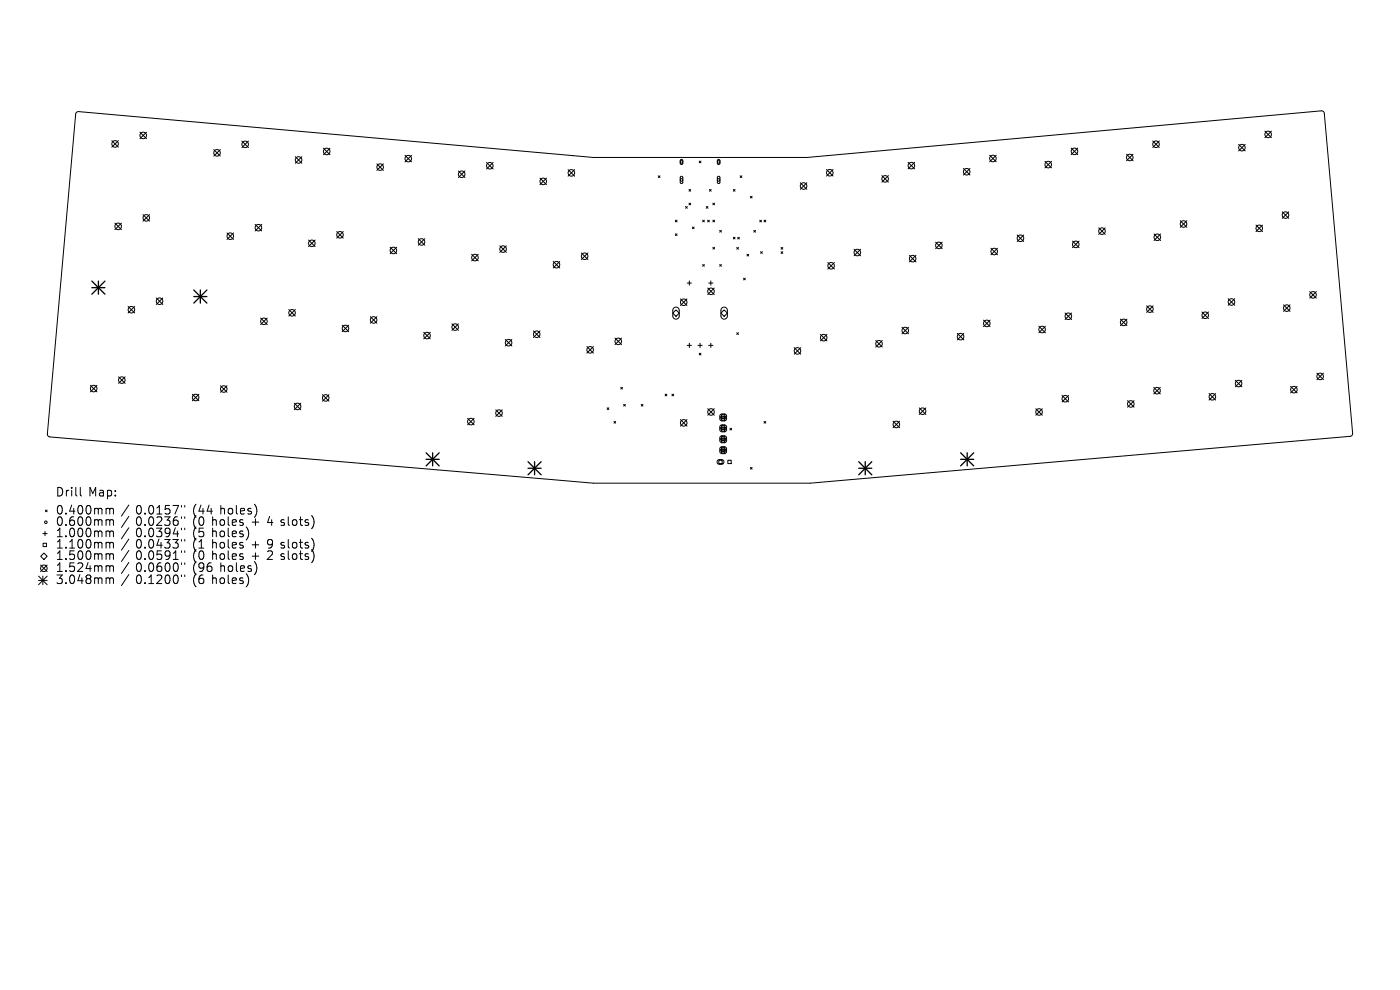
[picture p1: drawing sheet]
<svg xmlns="http://www.w3.org/2000/svg" width="297mm" height="210mm" viewBox="0 0 297 210" stroke-linecap="round" stroke-linejoin="round" font-family="sans-serif">
<defs><g id="words">
<g font-size="2.5">
<text x="11.8" y="105.7">Drill</text>
<text x="18.7" y="105.7">Map:</text>
<text x="11.8" y="109.5">0.400mm</text>
<text x="11.8" y="111.9">0.600mm</text>
<text x="28.8" y="109.5">0.0157&quot;</text>
<text x="28.8" y="111.9">0.0236&quot;</text>
<text x="40.9" y="109.5">(44</text>
<text x="40.9" y="111.9">(0</text>
<text x="45" y="111.9">holes</text>
<text x="46.8" y="109.5">holes)</text>
<text x="53.5" y="111.9">+</text>
<text x="57" y="111.9">4 slots)</text>
<text x="11.8" y="114.3">1.000mm</text>
<text x="11.8" y="116.7">1.100mm</text>
<text x="11.8" y="119.1">1.500mm</text>
<text x="28.8" y="114.3">0.0394&quot;</text>
<text x="28.8" y="116.7">0.0433&quot;</text>
<text x="28.8" y="119.1">0.0591&quot;</text>
<text x="40.9" y="114.3">(5</text>
<text x="40.9" y="116.7">(1</text>
<text x="40.9" y="119.1">(0</text>
<text x="45" y="114.3">holes)</text>
<text x="45" y="116.7">holes</text>
<text x="45" y="119.1">holes</text>
<text x="53.5" y="116.7">+</text>
<text x="53.5" y="119.1">+</text>
<text x="57" y="116.7">9 slots)</text>
<text x="57" y="119.1">2 slots)</text>
<text x="11.8" y="121.7">1.524mm</text>
<text x="11.8" y="124.3">3.048mm</text>
<text x="28.8" y="121.7">0.0600&quot;</text>
<text x="28.8" y="124.3">0.1200&quot;</text>
<text x="40.9" y="121.7">(96</text>
<text x="40.9" y="124.3">(6</text>
<text x="45" y="124.3">holes)</text>
<text x="46.8" y="121.7">holes)</text>
</g>
</g></defs>
<g fill="none" stroke="#000" stroke-width=".21">
<path d="M16.3 23.8l.4-.1 109.1 9.7h45.4l109.3-9.9 .2 .1 .2 .4 6 68.1-.2 .3-.2 .2-114.6 9.9h-46l-115.4-9.8-.3-.2-.2-.4 6.1-67.9zM23.7 29.8l1.4 1.4M25.1 29.8l-1.4 1.4M29.7 28l1.4 1.4M31.1 28l-1.4 1.4M45.3 31.7l1.4 1.4M46.7 31.7l-1.4 1.4M51.3 29.9l1.4 1.4M52.7 29.9l-1.4 1.4M62.6 33.2l1.4 1.4M64 33.2l-1.4 1.4M68.6 31.4l1.4 1.4"/>
<path d="M70 31.4l-1.4 1.4M79.9 34.8l1.4 1.3M81.3 34.8l-1.4 1.3M85.9 33l1.4 1.3M87.3 33l-1.4 1.3M97.2 36.3l1.4 1.4M98.6 36.3l-1.4 1.4M103.2 34.5l1.4 1.4M104.6 34.5l-1.4 1.4M114.6 37.8l1.3 1.4M115.9 37.8l-1.3 1.4M120.5 36l1.4 1.4"/>
<path d="M121.9 36l-1.4 1.4M139.7 37.3l.3 .4M140 37.3l-.3 .4M144.4 33.9l.3-.1 .1 .2v.7l-.1 .2-.4-.2zM144.4 37.5l.3-.1 .1 .2v1.1l-.2 .2-.3-.2zM148.3 34.2l.4 .3M148.7 34.2l-.4 .3M152.3 33.9l.2-.1 .2 .2v.7l-.2 .2-.3-.2zM152.3 37.5l.3-.1 .1 .2v1.1l-.2 .2-.3-.2zM157 37.3l.4 .4M157.4 37.3l-.4 .4M169.8 38.8l1.4 1.4"/>
<path d="M171.2 38.8l-1.4 1.4M175.3 36l1.4 1.3M176.7 36l-1.4 1.3M187.1 37.3l1.4 1.3M188.5 37.3l-1.4 1.3M192.6 34.4l1.4 1.4M194 34.4l-1.4 1.4M204.4 35.7l1.4 1.4M205.8 35.7l-1.4 1.4M209.9 32.9l1.4 1.4M211.3 32.9l-1.4 1.4M221.7 34.2l1.4 1.4"/>
<path d="M223.1 34.2l-1.4 1.4M227.2 31.4l1.4 1.4M228.6 31.4l-1.4 1.4M239 32.7l1.4 1.4M240.4 32.7l-1.4 1.4M244.5 29.9l1.4 1.4M245.9 29.9l-1.4 1.4M262.8 30.6l1.4 1.4M264.2 30.6l-1.4 1.4M268.3 27.8l1.4 1.4M269.7 27.8l-1.4 1.4M24.4 47.3l1.4 1.4"/>
<path d="M25.8 47.3l-1.4 1.4M30.3 45.5l1.4 1.4M31.7 45.5l-1.4 1.4M48.2 49.4l1.3 1.4M49.5 49.4l-1.3 1.4M54.1 47.6l1.4 1.4M55.5 47.6l-1.4 1.4M65.5 50.9l1.3 1.4M66.8 50.9l-1.3 1.4M71.4 49.1l1.4 1.4M72.8 49.1l-1.4 1.4M82.8 52.4l1.3 1.4"/>
<path d="M84.1 52.4l-1.3 1.4M88.7 50.6l1.4 1.4M90.1 50.6l-1.4 1.4M100.1 53.9l1.4 1.4M101.5 53.9l-1.4 1.4M106 52.1l1.4 1.4M107.4 52.1l-1.4 1.4M117.4 55.5l1.4 1.4M118.8 55.5l-1.4 1.4M123.3 53.7l1.4 1.3M124.7 53.7l-1.4 1.3M143.3 46.7l.3 .4"/>
<path d="M143.3 49.6l.3 .4M143.6 46.7l-.3 .4M143.6 49.6l-.3 .4M145.4 43.8l.4 .4M145.8 43.8l-.4 .4M146.2 40.2l.3 .4M146.2 43.1l.3 .4M146.2 59.6v.9M146.5 43.1l-.3 .4M146.5 40.2l-.3 .4M146.9 48.2l.4 .3M147.3 48.2l-.4 .3"/>
<path d="M149.1 46.7l.3 .4M149.1 56.1l.3 .4M149.4 46.7l-.3 .4M149.4 56.1l-.3 .4M149.8 43.8l.4 .4M150.1 46.7l.4 .4M150.2 43.8l-.4 .4M150.5 46.7l-.4 .4M150.5 40.2l.4 .4M150.8 59.6v.9M150.9 40.2l-.4 .4M151.2 52.5l.4 .3"/>
<path d="M151.2 43.1l.4 .4M151.2 46.7l.4 .4M151.6 43.1l-.4 .4M151.6 46.7l-.4 .4M151.6 52.5l-.4 .3M152.7 56.1l.3 .4M152.7 48.9l.3 .3M153 48.9l-.3 .3M153 56.1l-.3 .4M155.6 40.2l.3 .4M155.6 50.3l.3 .4M155.9 40.2l-.3 .4"/>
<path d="M155.9 50.3l-.3 .4M156.3 52.5l.4 .4M156.5 50.3l.4 .4M156.7 52.5l-.4 .4M156.9 50.3l-.4 .4M157.7 59l.4 .4M158.1 59l-.4 .4M158.5 53.9l.3 .4M158.8 53.9l-.3 .4M159.2 41.6l.4 .4M159.6 41.6l-.4 .4M159.9 48.9l.4 .3"/>
<path d="M160.3 48.9l-.4 .3M161.2 46.7l.3 .4M161.4 53.4l.3 .3M161.5 46.7l-.3 .4M161.7 53.4l-.3 .3M162.1 46.7l.4 .4M162.5 46.7l-.4 .4M165.7 53.4l.4 .4M165.7 52.5l.4 .4M166.1 53.4l-.4 .4M166.1 52.5l-.4 .4M175.6 55.7l1.4 1.4"/>
<path d="M177 55.7l-1.4 1.4M181.2 52.9l1.4 1.4M182.6 52.9l-1.4 1.4M192.9 54.2l1.4 1.4M194.3 54.2l-1.4 1.4M198.5 51.4l1.4 1.4M199.9 51.4l-1.4 1.4M210.2 52.7l1.4 1.3M211.6 52.7l-1.4 1.3M215.8 49.8l1.4 1.4M217.2 49.8l-1.4 1.4M227.5 51.1l1.4 1.4"/>
<path d="M228.9 51.1l-1.4 1.4M233.1 48.3l1.4 1.4M234.5 48.3l-1.4 1.4M244.8 49.6l1.4 1.4M246.2 49.6l-1.4 1.4M250.4 46.8l1.4 1.4M251.8 46.8l-1.4 1.4M266.4 47.7l1.4 1.4M267.8 47.7l-1.4 1.4M272 44.9l1.4 1.4M273.4 44.9l-1.4 1.4M25.1 79.9l1.4 1.4"/>
<path d="M26.5 79.9l-1.4 1.4M27.2 65l1.4 1.4M28.6 65l-1.4 1.4M33.2 63.2l1.3 1.4M34.5 63.2l-1.3 1.4M55.3 67.5l1.4 1.4M56.7 67.5l-1.4 1.4M61.3 65.7l1.4 1.4M62.7 65.7l-1.4 1.4M72.6 69l1.4 1.4M74 69l-1.4 1.4M78.6 67.2l1.4 1.4"/>
<path d="M80 67.2l-1.4 1.4M89.9 70.5l1.4 1.4M91.3 70.5l-1.4 1.4M95.9 68.7l1.4 1.4M97.3 68.7l-1.4 1.4M107.2 72l1.4 1.4M108.6 72l-1.4 1.4M113.2 70.2l1.4 1.4M114.6 70.2l-1.4 1.4M124.5 73.5l1.4 1.4M125.9 73.5l-1.4 1.4M130.5 71.7l1.4 1.4"/>
<path d="M131.9 71.7l-1.4 1.4M142.7 66.4l.7-.7 .7 .7-.7 .7zM142.9 65.3a.68 .68 0 0 1 .8-.1 .68 .68 0 0 1 .4 .6v1.2a.68 .68 0 0 1-.7 .7 .68 .68 0 0 1-.7-.7v-1.2zM144.4 63.4l1.3 1.4M145.7 63.4l-1.3 1.4M145.8 60h.9M145.8 73.3h.9M146.2 72.8v.9M148.1 73.3h.9M148.3 74.9l.4 .4M148.5 72.8v.9M148.7 74.9l-.4 .4"/>
<path d="M150.1 61.1l1.4 1.4M150.3 60h1M150.3 73.3h1M150.8 72.8v.9M151.5 61.1l-1.4 1.4M152.9 66.4l.7-.7 .7 .7-.7 .7zM153.1 65.3a.68 .68 0 0 1 .8-.1 .68 .68 0 0 1 .4 .6v1.2a.68 .68 0 0 1-.7 .7 .68 .68 0 0 1-.7-.7v-1.2zM156.3 70.6l.4 .3M156.7 70.6l-.4 .3M168.5 73.7l1.4 1.4M169.9 73.7l-1.4 1.4M174 70.9l1.4 1.4"/>
<path d="M175.4 70.9l-1.4 1.4M185.8 72.2l1.4 1.4M187.2 72.2l-1.4 1.4M191.3 69.4l1.4 1.4M192.7 69.4l-1.4 1.4M203.1 70.7l1.4 1.4M204.5 70.7l-1.4 1.4M208.6 67.9l1.4 1.4M210 67.9l-1.4 1.4M220.4 69.2l1.4 1.4M221.8 69.2l-1.4 1.4M225.9 66.4l1.4 1.4"/>
<path d="M227.3 66.4l-1.4 1.4M237.7 67.7l1.4 1.4M239.1 67.7l-1.4 1.4M243.3 64.9l1.3 1.4M244.6 64.9l-1.3 1.4M255 66.2l1.4 1.4M256.4 66.2l-1.4 1.4M260.6 63.4l1.3 1.4M261.9 63.4l-1.3 1.4M272.3 64.7l1.4 1.4M273.7 64.7l-1.4 1.4M277.9 61.9l1.3 1.3"/>
<path d="M279.2 61.9l-1.3 1.3M279.4 79.2l1.4 1.3M280.8 79.2l-1.4 1.3M19.2 81.7l1.4 1.4M20.6 81.7l-1.4 1.4M40.8 83.6l1.4 1.4M42.2 83.6l-1.4 1.4M46.8 81.8l1.4 1.4M48.2 81.8l-1.4 1.4M62.4 85.5l1.4 1.4M63.8 85.5l-1.4 1.4M68.4 83.7l1.4 1.4"/>
<path d="M69.8 83.7l-1.4 1.4M99.2 88.7l1.4 1.4M100.6 88.7l-1.4 1.4M105.2 86.9l1.4 1.4M106.6 86.9l-1.4 1.4M128.8 86.5l.4 .4M129.2 86.5l-.4 .4M130.2 89.4l.4 .4M130.6 89.4l-.4 .4M131.7 82.2l.4 .3M132.1 82.2l-.4 .3M132.3 85.8l.4 .3"/>
<path d="M132.7 85.8l-.4 .3M136 85.8l.4 .3M136.4 85.8l-.4 .3M141.1 83.6l.4 .4M141.5 83.6l-.4 .4M142.5 83.6l.4 .4M142.9 83.6l-.4 .4M144.4 89l1.3 1.4M145.7 89l-1.3 1.4M150.1 86.7l1.4 1.4M151.5 86.7l-1.4 1.4M152.3 97.6l.3-.1h.7l.2 .3v.4l-.3 .3-.8-.1-.3-.3z"/>
<path d="M152.5 97.6h.7v.7h-.7zM152.8 88l.3-.2 .8 .1 .2 .2v.4l-.4 .3h-.7l-.3-.4zM152.8 88.4l.3-.1h.8l.2 .3v.4l-.4 .3-.7-.1-.3-.3zM152.8 90.3l.3-.2 .8 .1 .2 .3v.3l-.4 .3h-.7l-.3-.4zM152.8 90.7l.3-.1h.8l.2 .3v.4l-.4 .3h-.7l-.3-.4zM152.8 92.6l.3-.2 .8 .1 .2 .3v.4l-.4 .2h-.7l-.3-.4zM152.8 93.1l.3-.2 .8 .1 .2 .2v.4l-.4 .3h-.7l-.3-.4zM152.8 94.9l.3-.1h.8l.2 .3v.4l-.4 .2h-.7l-.3-.4zM152.8 95.4l.3-.2 .8 .1 .2 .3v.3l-.4 .3h-.7l-.3-.4zM153.1 88h.7v.7h-.7zM153.1 88.4h.7v.7h-.7zM153.1 90.3h.7v.7h-.7z"/>
<path d="M153.1 90.7h.7v.8h-.7zM153.1 92.6h.7v.7h-.7zM153.1 93.1h.7v.7h-.7zM153.1 94.9h.7v.7h-.7zM153.1 95.4h.7v.7h-.7zM154.4 97.6h.7v.7h-.7zM154.8 90.8l.4 .4M155.2 90.8l-.4 .4M159.2 99.2l.4 .3M159.6 99.2l-.4 .3M162.1 89.4l.4 .4M162.5 89.4l-.4 .4"/>
<path d="M189.5 89.3l1.3 1.4M190.8 89.3l-1.3 1.4M195 86.5l1.4 1.4M196.4 86.5l-1.4 1.4M219.7 86.7l1.4 1.4M221.1 86.7l-1.4 1.4M225.3 83.9l1.4 1.4M226.7 83.9l-1.4 1.4M239.2 85l1.4 1.4M240.6 85l-1.4 1.4M244.8 82.2l1.4 1.4M246.2 82.2l-1.4 1.4"/>
<path d="M256.5 83.5l1.4 1.4M257.9 83.5l-1.4 1.4M262.1 80.7l1.4 1.4M263.5 80.7l-1.4 1.4M273.8 82l1.4 1.4M275.2 82l-1.4 1.4M8.6 119.9l1.4 1.3M9.1 113.2h.9M9.1 115.2h.8v.8h-.8zM9.3 117.3l.7 .7-.7 .7-.7-.7zM9.5 112.7v.9M9.6 108.2l.4 .4"/>
<path d="M10 108.2l-.4 .4M10 119.9l-1.4 1.3M17 103.4v1.6l.3 .2M23 107.8l.3 .3M23 110.2l.3 .3M23 112.6l.3 .3M23 115.1l.3 .2M23 117.5l.3 .2M23.3 108.1v.9M23.3 110.5v1M23.3 112.9v1M23.3 115.3v1"/>
<path d="M23.3 117.7v1M23.3 108.1l.2-.3 .5 .1 .1 1.1M23.3 110.5l.2-.3 .5 .1 .1 1.2M23.3 112.9l.2-.3 .5 .1 .1 1.2M23.3 115.3l.2-.2h.5l.1 1.2M23.3 117.7l.2-.2h.5l.1 1.2M27.3 107.1l-1.5 2.4M27.3 109.5l-1.5 2.4M27.3 111.9l-1.5 2.4M27.3 114.4l-1.5 2.3M27.3 116.8l-1.5 2.3M27.3 119.3l-1.5 2.4"/>
<path d="M38.5 107.2v.4M38.5 109.6v.4M38.5 112v.4M38.5 114.4v.4M38.5 116.8v.4M38.5 119.4v.3M39.2 107.2v.4M39.2 109.6v.4M39.2 112v.4M39.2 114.4v.4M39.2 116.8v.4M39.2 119.4v.3"/>
<path d="M52.7 112.6v1.2M54.4 107.7v1.3M54.4 119.9v1.2M8.2 122.2l1.8 1.8M8.2 123.1h1.8M9.1 122.2v1.8M10 122.2l-1.8 1.8M23 120l.3 .3M23 122.6l.3 .2M23.3 120.3v.9M23.3 122.8v1M23.3 120.3l.2-.3 .5 .1 .1 1.1"/>
<path d="M23.3 122.8l.2-.2 .5 .1 .1 1.1M27.3 121.9l-1.5 2.3M38.5 122v.3M39.2 122v.3M52.8 122.9l-.1 .8"/>
<circle cx="24.4" cy="30.5" r=".69"/>
<circle cx="30.4" cy="28.7" r=".69"/>
<circle cx="46" cy="32.4" r=".69"/>
<circle cx="52" cy="30.6" r=".69"/>
<circle cx="63.3" cy="33.9" r=".69"/>
<circle cx="69.3" cy="32.1" r=".69"/>
<circle cx="80.6" cy="35.4" r=".69"/>
<circle cx="86.6" cy="33.6" r=".69"/>
<circle cx="97.9" cy="37" r=".69"/>
<circle cx="103.9" cy="35.2" r=".69"/>
<circle cx="115.2" cy="38.5" r=".69"/>
<circle cx="121.2" cy="36.7" r=".69"/>
<circle cx="144.6" cy="38.2" r=".27"/>
<circle cx="144.6" cy="34.4" r=".27"/>
<circle cx="152.5" cy="38.2" r=".27"/>
<circle cx="152.5" cy="34.4" r=".27"/>
<circle cx="170.5" cy="39.5" r=".69"/>
<circle cx="176" cy="36.6" r=".69"/>
<circle cx="187.8" cy="37.9" r=".69"/>
<circle cx="193.3" cy="35.1" r=".69"/>
<circle cx="205.1" cy="36.4" r=".69"/>
<circle cx="210.6" cy="33.6" r=".69"/>
<circle cx="222.4" cy="34.9" r=".69"/>
<circle cx="227.9" cy="32.1" r=".69"/>
<circle cx="239.7" cy="33.4" r=".69"/>
<circle cx="245.2" cy="30.6" r=".69"/>
<circle cx="263.5" cy="31.3" r=".69"/>
<circle cx="269" cy="28.5" r=".69"/>
<circle cx="25.1" cy="48" r=".69"/>
<circle cx="31" cy="46.2" r=".69"/>
<circle cx="48.9" cy="50.1" r=".69"/>
<circle cx="54.8" cy="48.3" r=".69"/>
<circle cx="66.2" cy="51.6" r=".69"/>
<circle cx="72.1" cy="49.8" r=".69"/>
<circle cx="83.5" cy="53.1" r=".69"/>
<circle cx="89.4" cy="51.3" r=".69"/>
<circle cx="100.8" cy="54.6" r=".69"/>
<circle cx="106.7" cy="52.8" r=".69"/>
<circle cx="118.1" cy="56.2" r=".69"/>
<circle cx="124" cy="54.4" r=".69"/>
<circle cx="176.3" cy="56.4" r=".69"/>
<circle cx="181.9" cy="53.6" r=".69"/>
<circle cx="193.6" cy="54.9" r=".69"/>
<circle cx="199.2" cy="52.1" r=".69"/>
<circle cx="210.9" cy="53.4" r=".69"/>
<circle cx="216.5" cy="50.5" r=".69"/>
<circle cx="228.2" cy="51.8" r=".69"/>
<circle cx="233.8" cy="49" r=".69"/>
<circle cx="245.5" cy="50.3" r=".69"/>
<circle cx="251.1" cy="47.5" r=".69"/>
<circle cx="267.1" cy="48.4" r=".69"/>
<circle cx="272.7" cy="45.6" r=".69"/>
<circle cx="27.9" cy="65.7" r=".69"/>
<circle cx="33.8" cy="63.9" r=".69"/>
<circle cx="56" cy="68.2" r=".69"/>
<circle cx="62" cy="66.4" r=".69"/>
<circle cx="73.3" cy="69.7" r=".69"/>
<circle cx="79.3" cy="67.9" r=".69"/>
<circle cx="90.6" cy="71.2" r=".69"/>
<circle cx="96.6" cy="69.4" r=".69"/>
<circle cx="107.9" cy="72.7" r=".69"/>
<circle cx="113.9" cy="70.9" r=".69"/>
<circle cx="125.2" cy="74.2" r=".69"/>
<circle cx="131.2" cy="72.4" r=".69"/>
<circle cx="145" cy="64.1" r=".69"/>
<circle cx="150.8" cy="61.8" r=".69"/>
<circle cx="169.2" cy="74.4" r=".69"/>
<circle cx="174.7" cy="71.6" r=".69"/>
<circle cx="186.5" cy="72.9" r=".69"/>
<circle cx="192" cy="70.1" r=".69"/>
<circle cx="203.8" cy="71.4" r=".69"/>
<circle cx="209.3" cy="68.6" r=".69"/>
<circle cx="221.1" cy="69.9" r=".69"/>
<circle cx="226.6" cy="67.1" r=".69"/>
<circle cx="238.4" cy="68.4" r=".69"/>
<circle cx="243.9" cy="65.6" r=".69"/>
<circle cx="255.7" cy="66.9" r=".69"/>
<circle cx="261.2" cy="64.1" r=".69"/>
<circle cx="273" cy="65.4" r=".69"/>
<circle cx="278.5" cy="62.5" r=".69"/>
<circle cx="280.1" cy="79.8" r=".69"/>
<circle cx="19.9" cy="82.4" r=".69"/>
<circle cx="25.8" cy="80.6" r=".69"/>
<circle cx="41.5" cy="84.3" r=".69"/>
<circle cx="47.5" cy="82.5" r=".69"/>
<circle cx="63.1" cy="86.2" r=".69"/>
<circle cx="69.1" cy="84.4" r=".69"/>
<circle cx="99.9" cy="89.4" r=".69"/>
<circle cx="105.9" cy="87.6" r=".69"/>
<circle cx="145" cy="89.7" r=".69"/>
<circle cx="150.8" cy="87.4" r=".69"/>
<circle cx="190.2" cy="90" r=".69"/>
<circle cx="195.7" cy="87.2" r=".69"/>
<circle cx="220.4" cy="87.4" r=".69"/>
<circle cx="226" cy="84.6" r=".69"/>
<circle cx="239.9" cy="85.7" r=".69"/>
<circle cx="245.5" cy="82.9" r=".69"/>
<circle cx="257.2" cy="84.2" r=".69"/>
<circle cx="262.8" cy="81.4" r=".69"/>
<circle cx="274.5" cy="82.7" r=".69"/>
<circle cx="9.7" cy="110.8" r=".27"/>
<circle cx="9.3" cy="120.6" r=".69"/>
</g>
<g fill="none" stroke="#000" stroke-width=".28">
<path d="M19.5 59.6l2.8 2.8M20.9 59.6v2.8M22.3 59.6l-2.8 2.8M19.5 61h2.8M41.1 61.5l2.8 2.8M41.1 62.9h2.8M42.5 61.5v2.8M43.9 61.5l-2.8 2.8M90.4 96.1l2.8 2.7M90.4 97.4h2.8M91.8 96.1v2.7M93.2 96.1l-2.8 2.7"/>
<path d="M112 97.9l2.8 2.8M112 99.3h2.8M113.4 97.9v2.8M114.8 97.9l-2.8 2.8M182.2 99.3h2.7M182.2 97.9l2.7 2.8M183.6 97.9v2.8M184.9 97.9l-2.7 2.8M203.8 97.4h2.8M203.8 96.1l2.8 2.7M205.2 96.1v2.7M206.6 96.1l-2.8 2.7"/>
</g>
<use href="#words"/>
</svg>
